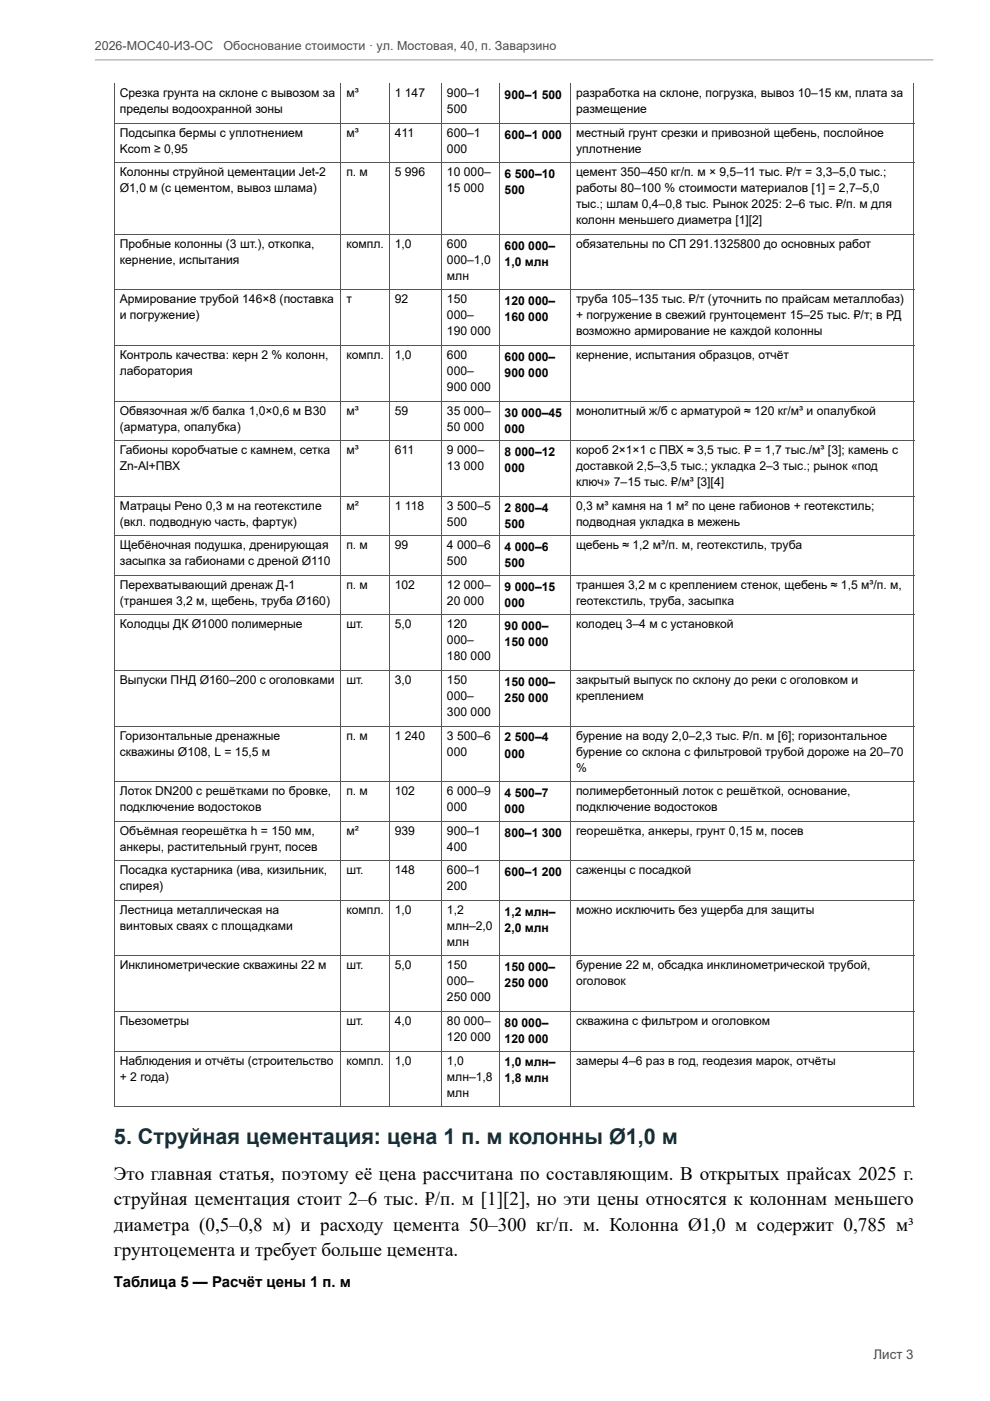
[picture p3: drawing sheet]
<svg xmlns="http://www.w3.org/2000/svg" width="210mm" height="297mm" viewBox="0 0 210 297" stroke-linecap="round" stroke-linejoin="round" font-family="sans-serif">
<defs><g id="words">
<text font-size="4.6" fill="#12313b" x="24.2" y="242.6">5. Струйная цементация: цена 1 п. м колонны Ø1,0 м</text>
<g font-size="4.1">
<text x="24.2" y="250.2">Это главная статья, поэтому её цена рассчитана по составляющим. В открытых прайсах 2025 г.</text>
<text x="24.2" y="255.6">струйная цементация стоит 2–6 тыс. ₽/п. м [1][2], но эти цены относятся к колоннам меньшего</text>
<text x="24.2" y="260.9">диаметра (0,5–0,8 м) и расходу цемента 50–300 кг/п. м. Колонна Ø1,0 м содержит 0,785 м³</text>
<text x="24.2" y="266.3">грунтоцемента и требует больше цемента.</text>
</g>
<text font-size="3.2" x="24.2" y="272.9">Таблица 5 — Расчёт цены 1 п. м</text>
<text font-size="2.8" fill="#4d4d4d" x="185.2" y="288.2">Лист 3</text>
<g font-size="2.6" fill="#4d4d4d">
<text x="20.1" y="10.6">2026­МОС40­ИЗ­ОС</text>
<text x="47.4" y="10.6">Обоснование стоимости ꞏ ул. Мостовая, 40, п. Заварзино</text>
</g>
<g font-size="2.6">
<text x="25.4" y="20.6">Срезка грунта на склоне с вывозом за</text>
<text x="25.4" y="24">пределы водоохранной зоны</text>
<text x="73.4" y="20.6">м³</text>
<text x="83.7" y="20.6">1 147</text>
<text x="94.8" y="20.6">900–1</text>
<text x="94.8" y="24">500</text>
<text x="107" y="21">900–1 500</text>
<text x="122.1" y="20.6">разработка на склоне, погрузка, вывоз 10–15 км, плата за</text>
<text x="122.1" y="24">размещение</text>
<text x="25.4" y="29">Подсыпка бермы с уплотнением</text>
<text x="73.4" y="29">м³</text>
<text x="83.7" y="29">411</text>
<text x="94.8" y="29">600–1</text>
<text x="107" y="29.4">600–1 000</text>
<text x="122.1" y="29">местный грунт срезки и привозной щебень, послойное</text>
<text x="25.4" y="32.4">Kcom ≥ 0,95</text>
<text x="94.8" y="32.4">000</text>
<text x="122.1" y="32.4">уплотнение</text>
<text x="25.4" y="37.4">Колонны струйной цементации Jet­2</text>
<text x="25.4" y="40.8">Ø1,0 м (с цементом, вывоз шлама)</text>
<text x="73.4" y="37.4">п. м</text>
<text x="83.7" y="37.4">5 996</text>
<text x="94.8" y="37.4">10 000–</text>
<text x="94.8" y="40.8">15 000</text>
<text x="107" y="37.8">6 500–10</text>
<text x="107" y="41.2">500</text>
<text x="122.1" y="37.4">цемент 350–450 кг/п. м × 9,5–11 тыс. ₽/т = 3,3–5,0 тыс.;</text>
<text x="122.1" y="40.8">работы 80–100 % стоимости материалов [1] = 2,7–5,0</text>
<text x="122.1" y="44.2">тыс.; шлам 0,4–0,8 тыс. Рынок 2025: 2–6 тыс. ₽/п. м для</text>
<text x="122.1" y="47.6">колонн меньшего диаметра [1][2]</text>
<text x="25.4" y="52.5">Пробные колонны (3 шт.), откопка,</text>
<text x="73.4" y="52.5">компл.</text>
<text x="83.7" y="52.5">1,0</text>
<text x="94.8" y="52.5">600</text>
<text x="107" y="53">600 000–</text>
<text x="122.1" y="52.5">обязательны по СП 291.1325800 до основных работ</text>
<text x="25.4" y="55.9">кернение, испытания</text>
<text x="94.8" y="55.9">000–1,0</text>
<text x="94.8" y="59.3">млн</text>
<text x="107" y="56.3">1,0 млн</text>
<text x="25.4" y="64.3">Армирование трубой 146×8 (поставка</text>
<text x="73.4" y="64.3">т</text>
<text x="83.7" y="64.3">92</text>
<text x="94.8" y="64.3">150</text>
<text x="107" y="64.7">120 000–</text>
<text x="122.1" y="64.3">труба 105–135 тыс. ₽/т (уточнить по прайсам металлобаз)</text>
<text x="25.4" y="67.7">и погружение)</text>
<text x="94.8" y="67.7">000–</text>
<text x="94.8" y="71.1">190 000</text>
<text x="107" y="68.1">160 000</text>
<text x="122.1" y="67.7">+ погружение в свежий грунтоцемент 15–25 тыс. ₽/т; в РД</text>
<text x="122.1" y="71.1">возможно армирование не каждой колонны</text>
<text x="25.4" y="76.1">Контроль качества: керн 2 % колонн,</text>
<text x="73.4" y="76.1">компл.</text>
<text x="83.7" y="76.1">1,0</text>
<text x="94.8" y="76.1">600</text>
<text x="107" y="76.5">600 000–</text>
<text x="122.1" y="76.1">кернение, испытания образцов, отчёт</text>
<text x="25.4" y="79.5">лаборатория</text>
<text x="94.8" y="79.5">000–</text>
<text x="94.8" y="82.9">900 000</text>
<text x="107" y="79.9">900 000</text>
<text x="25.4" y="87.9">Обвязочная ж/б балка 1,0×0,6 м B30</text>
<text x="73.4" y="87.9">м³</text>
<text x="83.7" y="87.9">59</text>
<text x="94.8" y="87.9">35 000–</text>
<text x="107" y="88.3">30 000–45</text>
<text x="122.1" y="87.9">монолитный ж/б с арматурой ≈ 120 кг/м³ и опалубкой</text>
<text x="25.4" y="91.3">(арматура, опалубка)</text>
<text x="94.8" y="91.3">50 000</text>
<text x="107" y="91.7">000</text>
<text x="25.4" y="96.3">Габионы коробчатые с камнем, сетка</text>
<text x="25.4" y="99.7">Zn­Al+ПВХ</text>
<text x="73.4" y="96.3">м³</text>
<text x="83.7" y="96.3">611</text>
<text x="94.8" y="96.3">9 000–</text>
<text x="94.8" y="99.7">13 000</text>
<text x="107" y="96.7">8 000–12</text>
<text x="107" y="100.1">000</text>
<text x="122.1" y="96.3">короб 2×1×1 с ПВХ ≈ 3,5 тыс. ₽ = 1,7 тыс./м³ [3]; камень с</text>
<text x="122.1" y="99.7">доставкой 2,5–3,5 тыс.; укладка 2–3 тыс.; рынок «под</text>
<text x="122.1" y="103.1">ключ» 7–15 тыс. ₽/м³ [3][4]</text>
<text x="25.4" y="108.1">Матрацы Рено 0,3 м на геотекстиле</text>
<text x="25.4" y="111.5">(вкл. подводную часть, фартук)</text>
<text x="73.4" y="108.1">м²</text>
<text x="83.7" y="108.1">1 118</text>
<text x="94.8" y="108.1">3 500–5</text>
<text x="94.8" y="111.5">500</text>
<text x="107" y="108.5">2 800–4</text>
<text x="107" y="111.9">500</text>
<text x="122.1" y="108.1">0,3 м³ камня на 1 м² по цене габионов + геотекстиль;</text>
<text x="122.1" y="111.5">подводная укладка в межень</text>
<text x="25.4" y="116.5">Щебёночная подушка, дренирующая</text>
<text x="25.4" y="119.9">засыпка за габионами с дреной Ø110</text>
<text x="73.4" y="116.5">п. м</text>
<text x="83.7" y="116.5">99</text>
<text x="94.8" y="116.5">4 000–6</text>
<text x="94.8" y="119.9">500</text>
<text x="107" y="116.9">4 000–6</text>
<text x="122.1" y="116.5">щебень ≈ 1,2 м³/п. м, геотекстиль, труба</text>
<text x="25.4" y="124.8">Перехватывающий дренаж Д­1</text>
<text x="73.4" y="124.8">п. м</text>
<text x="83.7" y="124.8">102</text>
<text x="94.8" y="124.8">12 000–</text>
<text x="107" y="120.3">500</text>
<text x="107" y="125.3">9 000–15</text>
<text x="122.1" y="124.8">траншея 3,2 м с креплением стенок, щебень ≈ 1,5 м³/п. м,</text>
<text x="25.4" y="128.2">(траншея 3,2 м, щебень, труба Ø160)</text>
<text x="94.8" y="128.2">20 000</text>
<text x="107" y="128.7">000</text>
<text x="122.1" y="128.2">геотекстиль, труба, засыпка</text>
<text x="25.4" y="133.2">Колодцы ДК Ø1000 полимерные</text>
<text x="73.4" y="133.2">шт.</text>
<text x="83.7" y="133.2">5,0</text>
<text x="94.8" y="133.2">120</text>
<text x="94.8" y="136.6">000–</text>
<text x="107" y="133.6">90 000–</text>
<text x="107" y="137">150 000</text>
<text x="122.1" y="133.2">колодец 3–4 м с установкой</text>
<text x="94.8" y="140">180 000</text>
<text x="25.4" y="145">Выпуски ПНД Ø160–200 с оголовками</text>
<text x="73.4" y="145">шт.</text>
<text x="83.7" y="145">3,0</text>
<text x="94.8" y="145">150</text>
<text x="94.8" y="148.4">000–</text>
<text x="107" y="145.4">150 000–</text>
<text x="107" y="148.8">250 000</text>
<text x="122.1" y="145">закрытый выпуск по склону до реки с оголовком и</text>
<text x="122.1" y="148.4">креплением</text>
<text x="94.8" y="151.8">300 000</text>
<text x="25.4" y="156.8">Горизонтальные дренажные</text>
<text x="25.4" y="160.2">скважины Ø108, L = 15,5 м</text>
<text x="73.4" y="156.8">п. м</text>
<text x="83.7" y="156.8">1 240</text>
<text x="94.8" y="156.8">3 500–6</text>
<text x="94.8" y="160.2">000</text>
<text x="107" y="157.2">2 500–4</text>
<text x="107" y="160.6">000</text>
<text x="122.1" y="156.8">бурение на воду 2,0–2,3 тыс. ₽/п. м [6]; горизонтальное</text>
<text x="122.1" y="160.2">бурение со склона с фильтровой трубой дороже на 20–70</text>
<text x="122.1" y="163.6">%</text>
<text x="25.4" y="168.6">Лоток DN200 с решётками по бровке,</text>
<text x="25.4" y="172">подключение водостоков</text>
<text x="73.4" y="168.6">п. м</text>
<text x="83.7" y="168.6">102</text>
<text x="94.8" y="168.6">6 000–9</text>
<text x="94.8" y="172">000</text>
<text x="107" y="169">4 500–7</text>
<text x="107" y="172.4">000</text>
<text x="122.1" y="168.6">полимербетонный лоток с решёткой, основание,</text>
<text x="122.1" y="172">подключение водостоков</text>
<text x="25.4" y="177">Объёмная георешётка h = 150 мм,</text>
<text x="73.4" y="177">м²</text>
<text x="83.7" y="177">939</text>
<text x="94.8" y="177">900–1</text>
<text x="107" y="177.4">800–1 300</text>
<text x="122.1" y="177">георешётка, анкеры, грунт 0,15 м, посев</text>
<text x="25.4" y="180.4">анкеры, растительный грунт, посев</text>
<text x="25.4" y="185.4">Посадка кустарника (ива, кизильник,</text>
<text x="73.4" y="185.4">шт.</text>
<text x="83.7" y="185.4">148</text>
<text x="94.8" y="180.4">400</text>
<text x="94.8" y="185.4">600–1</text>
<text x="107" y="185.8">600–1 200</text>
<text x="122.1" y="185.4">саженцы с посадкой</text>
<text x="25.4" y="188.8">спирея)</text>
<text x="94.8" y="188.8">200</text>
<text x="25.4" y="193.7">Лестница металлическая на</text>
<text x="25.4" y="197.1">винтовых сваях с площадками</text>
<text x="73.4" y="193.7">компл.</text>
<text x="83.7" y="193.7">1,0</text>
<text x="94.8" y="193.7">1,2</text>
<text x="94.8" y="197.1">млн–2,0</text>
<text x="107" y="194.2">1,2 млн–</text>
<text x="107" y="197.6">2,0 млн</text>
<text x="122.1" y="193.7">можно исключить без ущерба для защиты</text>
<text x="94.8" y="200.5">млн</text>
<text x="25.4" y="205.5">Инклинометрические скважины 22 м</text>
<text x="73.4" y="205.5">шт.</text>
<text x="83.7" y="205.5">5,0</text>
<text x="94.8" y="205.5">150</text>
<text x="94.8" y="208.9">000–</text>
<text x="107" y="205.9">150 000–</text>
<text x="107" y="209.3">250 000</text>
<text x="122.1" y="205.5">бурение 22 м, обсадка инклинометрической трубой,</text>
<text x="122.1" y="208.9">оголовок</text>
<text x="94.8" y="212.3">250 000</text>
<text x="25.4" y="217.3">Пьезометры</text>
<text x="73.4" y="217.3">шт.</text>
<text x="83.7" y="217.3">4,0</text>
<text x="94.8" y="217.3">80 000–</text>
<text x="94.8" y="220.7">120 000</text>
<text x="107" y="217.7">80 000–</text>
<text x="107" y="221.1">120 000</text>
<text x="122.1" y="217.3">скважина с фильтром и оголовком</text>
<text x="25.4" y="225.7">Наблюдения и отчёты (строительство</text>
<text x="73.4" y="225.7">компл.</text>
<text x="83.7" y="225.7">1,0</text>
<text x="94.8" y="225.7">1,0</text>
<text x="107" y="226.1">1,0 млн–</text>
<text x="122.1" y="225.7">замеры 4–6 раз в год, геодезия марок, отчёты</text>
<text x="25.4" y="229.1">+ 2 года)</text>
<text x="94.8" y="229.1">млн–1,8</text>
<text x="94.8" y="232.5">млн</text>
<text x="107" y="229.5">1,8 млн</text>
</g>
</g></defs>
<g fill="none" stroke="#555" stroke-width=".21">
<path d="M24.3 17.6v217.1M72.3 17.6v217.1M82.6 17.6v217.1M93.6 17.6v217.1M105.9 17.6v217.1M121 17.6v217.1M193.8 17.6v217.1M24.2 26.1h169.7M24.2 34.5h169.7M24.2 49.7h169.7M24.2 61.5h169.7M24.2 73.3h169.7"/>
<path d="M24.2 85h169.7M24.2 93.4h169.7M24.2 105.2h169.7M24.2 113.6h169.7M24.2 122h169.7M24.2 130.4h169.7M24.2 142.2h169.7M24.2 153.9h169.7M24.2 165.7h169.7M24.2 174.1h169.7M24.2 182.5h169.7M24.2 190.9h169.7"/>
<path d="M24.2 202.7h169.7M24.2 214.5h169.7M24.2 222.8h169.7M24.2 234.6h169.7"/>
</g>
<path d="M20.1 12.7h177.8" fill="none" stroke="#999" stroke-width=".21"/>
<use href="#words"/>
</svg>
